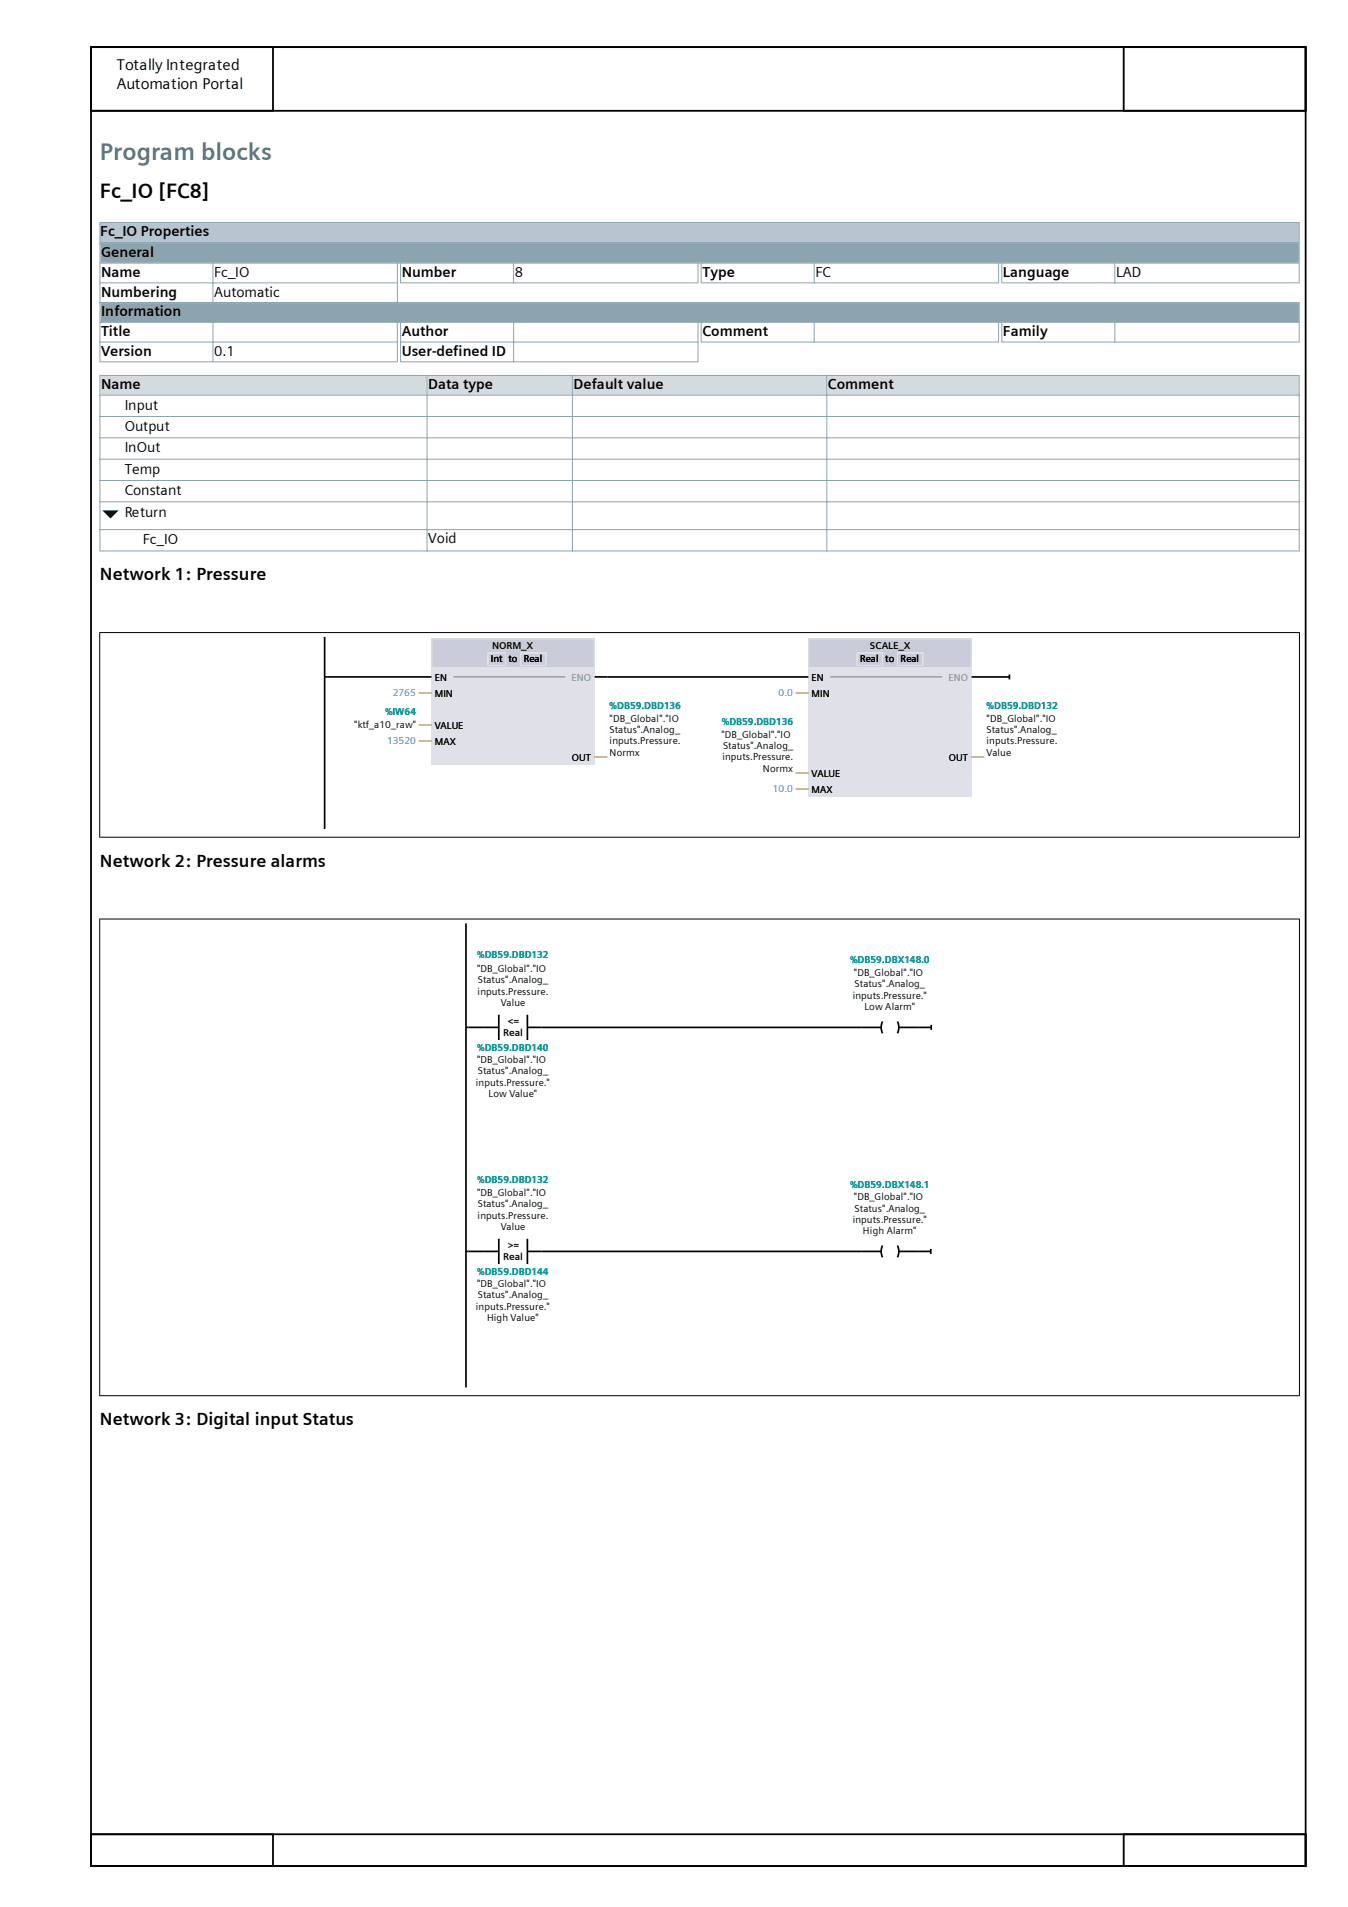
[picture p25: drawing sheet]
<svg xmlns="http://www.w3.org/2000/svg" width="297mm" height="420mm" viewBox="0 0 297 420" stroke-linecap="round" stroke-linejoin="round" font-family="sans-serif">
<defs><g id="words">
<text font-size="5.3" fill="#59717d" x="22" y="35.3">Program blocks</text>
<text font-size="4.6" x="22" y="43.6">Fc_IO [FC8]</text>
<g font-size="3.9">
<text x="22" y="127.7">Network 1: Pressure</text>
<text x="22" y="190.8">Network 2: Pressure alarms</text>
<text x="22" y="313.8">Network 3: Digital input Status</text>
</g>
<g font-size="3.4">
<text x="25.7" y="15.5">Totally Integrated</text>
<text x="25.7" y="19.7">Automation Portal</text>
</g>
<g font-size="3.2">
<text x="22.1" y="52.1">Fc_IO Properties</text>
<text x="22.3" y="56.6">General</text>
<text x="22.3" y="61">Name</text>
<text x="22.3" y="65.3">Numbering</text>
<text x="47.2" y="61">Fc_IO</text>
<text x="47.2" y="65.3">Automatic</text>
<text x="88.5" y="61">Number</text>
<text x="113.4" y="61">8</text>
<text x="154.8" y="61">Type</text>
<text x="179.7" y="61">FC</text>
<text x="221" y="61">Language</text>
<text x="245.9" y="61">LAD</text>
<text x="22.3" y="69.7">Information</text>
<text x="22.3" y="74">Title</text>
<text x="88.5" y="74">Author</text>
<text x="154.8" y="74">Comment</text>
<text x="221" y="74">Family</text>
<text x="22.3" y="78.4">Version</text>
<text x="47.2" y="78.4">0.1</text>
<text x="88.5" y="78.4">User-defined ID</text>
<text x="22.3" y="85.7">Name</text>
<text x="94.4" y="85.7">Data type</text>
<text x="126.4" y="85.7">Default value</text>
<text x="182.4" y="85.7">Comment</text>
<text x="27.5" y="90.3">Input</text>
<text x="27.5" y="95">Output</text>
<text x="27.5" y="99.7">InOut</text>
<text x="27.5" y="104.4">Temp</text>
<text x="27.5" y="109.1">Constant</text>
<text x="27.5" y="113.8">Return</text>
<text x="31.5" y="119.8">Fc_IO</text>
<text x="94.4" y="119.7">Void</text>
</g>
<g font-size="2.2">
<text x="108.4" y="143">NORM_X</text>
<text x="191.6" y="143">SCALE_X</text>
<text x="108.1" y="145.8">Int</text>
<text x="112" y="145.8">to</text>
<text x="115.4" y="145.8">Real</text>
<text x="189.5" y="145.8">Real</text>
<text x="195" y="145.8">to</text>
<text x="198.4" y="145.8">Real</text>
<text x="95.8" y="150">EN</text>
<text x="95.8" y="153.5">MIN</text>
<text x="178.8" y="150">EN</text>
<text x="178.8" y="153.5">MIN</text>
<text x="78.1" y="160.2">&quot;ktf_a10_raw&quot;</text>
<text x="95.8" y="160.6">VALUE</text>
<text x="134.3" y="158.9">&quot;DB_Global&quot;.&quot;IO</text>
<text x="134.3" y="161.4">Status&quot;.Analog_</text>
<text x="217.4" y="158.9">&quot;DB_Global&quot;.&quot;IO</text>
<text x="217.4" y="161.4">Status&quot;.Analog_</text>
<text x="95.8" y="164.1">MAX</text>
<text x="126" y="167.6">OUT</text>
<text x="134.3" y="163.9">inputs.Pressure.</text>
<text x="134.3" y="166.5">Normx</text>
<text x="159" y="162.4">&quot;DB_Global&quot;.&quot;IO</text>
<text x="159.2" y="167.5">inputs.Pressure.</text>
<text x="159.3" y="164.9">Status&quot;.Analog_</text>
<text x="209.1" y="167.6">OUT</text>
<text x="217.4" y="163.9">inputs.Pressure.</text>
<text x="217.4" y="166.5">Value</text>
<text x="168.1" y="170">Normx</text>
<text x="178.8" y="171.2">VALUE</text>
<text x="178.8" y="174.7">MAX</text>
<text x="105.1" y="214">&quot;DB_Global&quot;.&quot;IO</text>
<text x="188.1" y="215">&quot;DB_Global&quot;.&quot;IO</text>
<text x="105.2" y="219">inputs.Pressure.</text>
<text x="105.3" y="216.5">Status&quot;.Analog_</text>
<text x="110.3" y="221.6">Value</text>
<text x="187.9" y="220">inputs.Pressure.&quot;</text>
<text x="188.3" y="217.5">Status&quot;.Analog_</text>
<text x="111.9" y="225.6">&lt;=</text>
<text x="190.5" y="222.5">Low Alarm&quot;</text>
<text x="110.9" y="228.2">Real</text>
<text x="104.9" y="239.1">inputs.Pressure.&quot;</text>
<text x="105.1" y="234.1">&quot;DB_Global&quot;.&quot;IO</text>
<text x="105.3" y="236.6">Status&quot;.Analog_</text>
<text x="107.7" y="241.6">Low Value&quot;</text>
<text x="105.1" y="263.4">&quot;DB_Global&quot;.&quot;IO</text>
<text x="105.2" y="268.4">inputs.Pressure.</text>
<text x="105.3" y="265.9">Status&quot;.Analog_</text>
<text x="187.9" y="269.3">inputs.Pressure.&quot;</text>
<text x="188.1" y="264.3">&quot;DB_Global&quot;.&quot;IO</text>
<text x="188.3" y="266.8">Status&quot;.Analog_</text>
<text x="110.3" y="270.9">Value</text>
<text x="111.9" y="274.9">&gt;=</text>
<text x="190.1" y="271.8">High Alarm&quot;</text>
<text x="110.9" y="277.5">Real</text>
<text x="105.1" y="283.4">&quot;DB_Global&quot;.&quot;IO</text>
<text x="105.3" y="285.9">Status&quot;.Analog_</text>
<text x="104.9" y="288.4">inputs.Pressure.&quot;</text>
<text x="107.3" y="290.9">High Value&quot;</text>
</g>
<g font-size="2.2" fill="#3366d3">
<text x="86.5" y="153.2">2765</text>
<text x="171.5" y="153.2">0.0</text>
<text x="85.3" y="163.7">13520</text>
<text x="170.3" y="174.3">10.0</text>
</g>
<g font-size="2.2" fill="#9e9e9e">
<text x="125.9" y="150">ENO</text>
<text x="209" y="150">ENO</text>
</g>
<g font-size="2.2" fill="#099">
<text x="84.8" y="157.4">%IW64</text>
<text x="134.3" y="156.2">%DB59.DBD136</text>
<text x="159" y="159.7">%DB59.DBD136</text>
<text x="217.4" y="156.2">%DB59.DBD132</text>
<text x="105.2" y="211.1">%DB59.DBD132</text>
<text x="187.3" y="212.2">%DB59.DBX148.0</text>
<text x="105.2" y="231.5">%DB59.DBD140</text>
<text x="105.2" y="260.4">%DB59.DBD132</text>
<text x="187.3" y="261.5">%DB59.DBX148.1</text>
<text x="105.2" y="280.8">%DB59.DBD144</text>
</g>
</g></defs>
<path d="M20.1 10.4h267.6v400.6h-267.6zM20.1 10.4h267.6v14h-267.6zM20.1 10.4h40.1v14h-40.1zM247.6 10.4h40.1v14h-40.1zM20.1 404h267.6v7h-267.6zM20.1 404h40.1v7h-40.1zM247.6 404h40.1v7h-40.1z" fill="none" stroke="#000" stroke-width=".4"/>
<path d="M22.1 49.1h264.1v4.2h-264.1z" fill="#b6c5cf"/>
<path d="M21.9 49h264.5M22 48.9v5M286.3 48.9v5" fill="none" stroke="#8ca3b0" stroke-width=".22"/>
<path d="M21.9 53.6h264.5" fill="none" stroke="#8ca3b0" stroke-width=".53"/>
<path d="M22 53.6h264.3v26.1h-264.3z" fill="#fff"/>
<path d="M22.1 53.7h264.1v4.2h-264.1zM22.1 66.8h264.1v4.1h-264.1z" fill-rule="evenodd" fill="#8ca3b0"/>
<g fill="none" stroke="#8ca3b0" stroke-width=".22">
<path d="M21.9 53.6h264.5M21.9 57.9h264.5M22 53.5v26.3M46.9 57.9v8.8M87.6 57.9v8.8M88.3 57.9v4.5M113.2 57.9v4.5M153.8 57.9v4.5M154.5 57.9v4.5M179.4 57.9v4.5M220 57.9v4.5M220.7 57.9v4.5"/>
<path d="M245.6 57.9v4.5M286.3 53.5v8.9M21.9 62.3h65.7M21.9 66.6h264.5M21.9 71h264.5M21.9 75.3h65.7M21.9 79.7h65.7M46.9 71v8.8M87.6 71v8.8M88.2 62.3h65.7M88.2 75.3h65.7M88.2 79.7h65.7"/>
<path d="M88.3 71v8.8M113.2 71v8.8M153.8 71v8.8M154.4 62.3h65.7M154.4 75.3h65.7M154.5 71v4.4M179.4 71v4.4M220 71v4.4M220.6 62.3h65.8M220.6 75.3h65.8M220.7 71v4.4M245.6 71v4.4"/>
<path d="M286.3 66.6v8.8"/>
</g>
<path d="M22 82.7h264.3v38.7h-264.3z" fill="#fff"/>
<path d="M22.1 82.8h71.9v4.2h-71.9zM94.2 82.8h31.8v4.2h-31.8zM126.2 82.8h55.9v4.2h-55.9zM182.3 82.8h103.9v4.2h-103.9z" fill-rule="evenodd" fill="#d4dbde"/>
<path d="M22.5 112.4h3.7l-1.8 1.8z" fill="#000040"/>
<g fill="none" stroke="#8ca3b0" stroke-width=".22">
<path d="M21.9 82.7h264.5M21.9 87h264.5M21.9 91.7h264.5M21.9 96.4h264.5M22 82.6v38.8M94.1 82.6v38.8M126.1 82.6v38.8M182.2 82.6v38.8M286.3 82.6v38.8M21.9 101.1h264.5M21.9 105.8h264.5M21.9 110.5h264.5"/>
<path d="M21.9 116.6h264.5M21.9 121.3h264.5"/>
</g>
<path d="M71.5 149.1h.6M71.5 140.3v42.3" fill="none" stroke="#000" stroke-width=".37"/>
<path d="M95.1 140.6h35.9v27.9h-35.9z" fill-rule="evenodd" fill="#dfe0e8"/>
<path d="M95.1 140.6h35.9v6.3h-35.9z" fill-rule="evenodd" fill="#caccd9"/>
<path d="M99.9 149.1h24.6" fill="none" stroke="#808080" stroke-width=".22"/>
<path d="M95.2 140.7h35.7v27.7h-35.7zM107.5 143.8h3.9v2.8h-3.9zM114.7 143.8h5.6v2.8h-5.6z" fill="none" stroke="#dfe0e8" stroke-width=".22"/>
<path d="M178.1 140.6h36v34.9h-36z" fill-rule="evenodd" fill="#dfe0e8"/>
<path d="M178.1 140.6h36v6.3h-36z" fill-rule="evenodd" fill="#caccd9"/>
<path d="M182.9 149.1h24.7" fill="none" stroke="#808080" stroke-width=".22"/>
<path d="M107.5 143.8h3.9v2.8h-3.9zM114.7 143.8h5.6v2.8h-5.6zM178.2 140.7h35.8v34.7h-35.8zM188.9 143.8h5.5v2.8h-5.5zM197.8 143.8h5.5v2.8h-5.5z" fill="none" stroke="#dfe0e8" stroke-width=".22"/>
<path d="M92.3 152.6h2.8M92.3 159.7h2.8M175.3 152.6h2.8M92.3 163.2h2.8M131 166.7h2.8M175.3 170.2h2.8M175.3 173.8h2.8M214.1 166.7h2.8" fill="none" stroke="#ffa400" stroke-width=".37"/>
<path d="M72.1 149.1h23M131 149.1h2.8M133.8 149.1h44.3M214.1 149.1h8.3M222.4 148.5v1.1" fill="none" stroke="#000" stroke-width=".37"/>
<path d="M21.9 139.3h264.5M22 139.3v45.1M286.3 139.3v45.1M21.9 184.4h264.5" fill="none" stroke="#000" stroke-width=".22"/>
<g fill="none" stroke="#000" stroke-width=".37">
<path d="M102.7 203.4v102.2M102.7 226.3h7.2M109.9 223.5v5.5M116.2 226.3h77.9M116.2 223.5v5.5M194.5 225l-.3 1.3 .3 1.3M197.7 225l.3 1.3-.3 1.3M198 226.3h7.2M205.2 225.7v1.1M102.7 275.6h7.2M109.9 272.8v5.6M116.2 275.6h77.9"/>
<path d="M116.2 272.8v5.6M194.5 274.3l-.3 1.3 .3 1.3M197.7 274.3l.3 1.3-.3 1.3M198 275.6h7.1M205.1 275.1v1.1"/>
</g>
<path d="M21.9 202.4h264.5M22 202.4v105M286.3 202.4v105M21.9 307.4h264.5" fill="none" stroke="#000" stroke-width=".22"/>
<use href="#words"/>
</svg>
